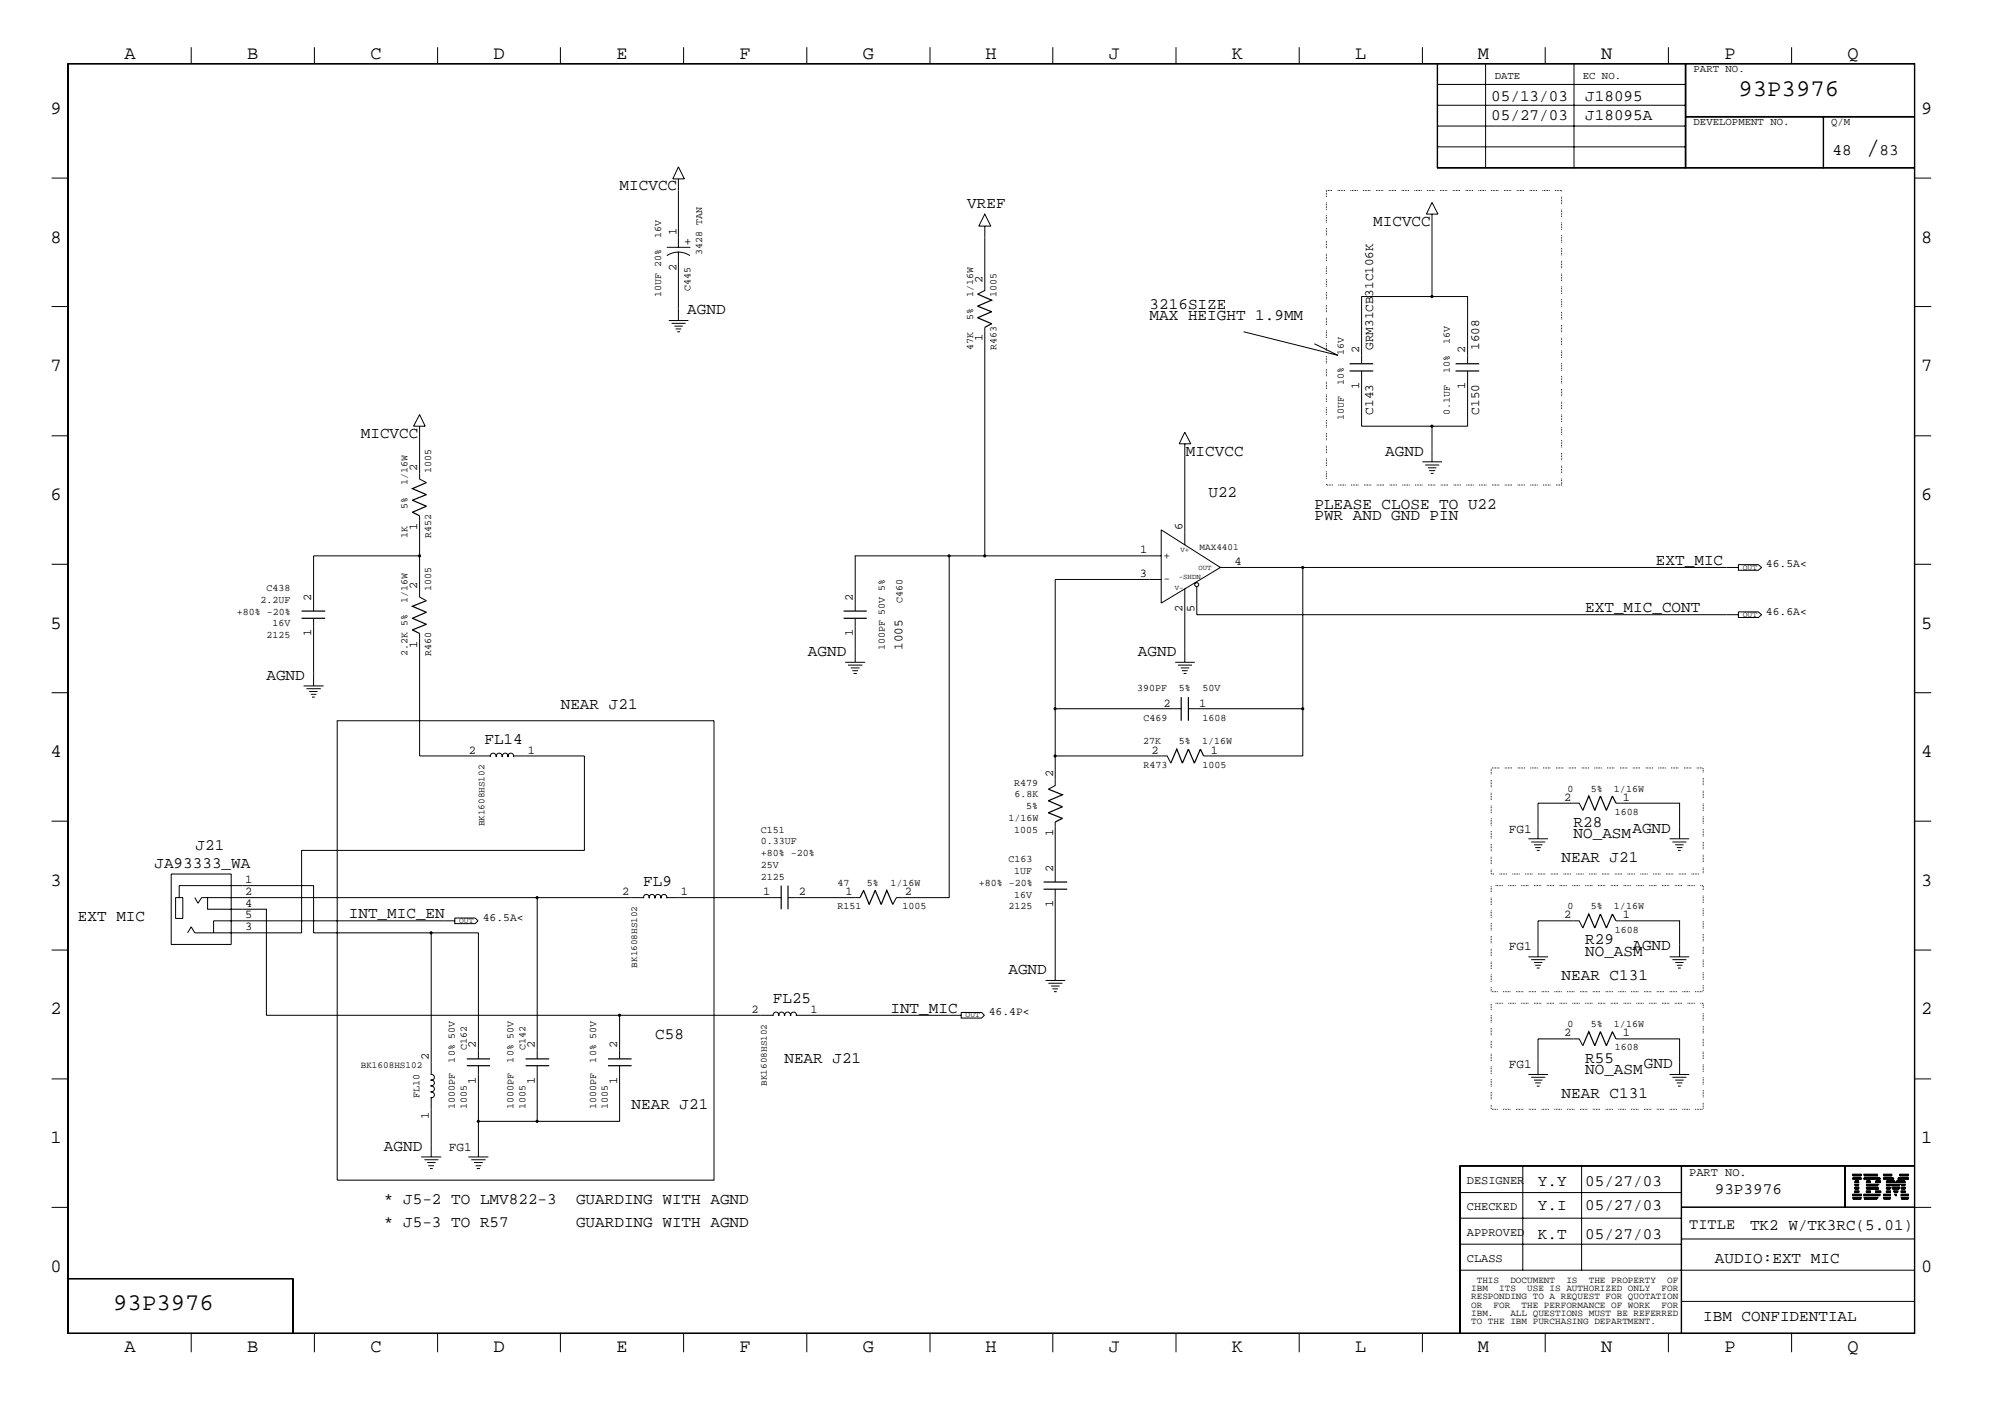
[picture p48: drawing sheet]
<svg xmlns="http://www.w3.org/2000/svg" width="423mm" height="299mm" viewBox="0 0 423 299" stroke-linecap="round" stroke-linejoin="round" font-family="sans-serif">
<defs><g id="words">
<text font-size="5.2" x="395" y="32.9">/</text>
<g font-size="5.1">
<text x="368" y="20.4">93P3976</text>
<text x="24" y="277.1">93P3976</text>
</g>
<g font-size="4">
<text x="26.3" y="12.4">A</text>
<text x="52.3" y="12.4">B</text>
<text x="78.4" y="12.4">C</text>
<text x="104.5" y="12.4">D</text>
<text x="130.5" y="12.4">E</text>
<text x="156.5" y="12.4">F</text>
<text x="182.6" y="12.4">G</text>
<text x="208.6" y="12.4">H</text>
<text x="234.7" y="12.4">J</text>
<text x="260.8" y="12.4">K</text>
<text x="286.9" y="12.4">L</text>
<text x="312.8" y="12.4">M</text>
<text x="338.9" y="12.4">N</text>
<text x="365" y="12.4">P</text>
<text x="391.1" y="12.4">Q</text>
<text x="10.7" y="24">9</text>
<text x="406.7" y="24">9</text>
<text x="10.7" y="51.3">8</text>
<text x="406.7" y="51.3">8</text>
<text x="10.7" y="78.5">7</text>
<text x="406.7" y="78.5">7</text>
<text x="10.7" y="105.7">6</text>
<text x="406.7" y="105.7">6</text>
<text x="10.7" y="133">5</text>
<text x="406.7" y="133">5</text>
<text x="10.7" y="160.2">4</text>
<text x="406.7" y="160.2">4</text>
<text x="10.7" y="187.4">3</text>
<text x="406.7" y="187.4">3</text>
<text x="10.7" y="214.6">2</text>
<text x="406.7" y="214.6">2</text>
<text x="10.7" y="241.9">1</text>
<text x="406.7" y="241.9">1</text>
<text x="10.7" y="269.1">0</text>
<text x="406.7" y="269.1">0</text>
<text x="26.3" y="286.1">A</text>
<text x="52.3" y="286.1">B</text>
<text x="78.4" y="286.1">C</text>
<text x="104.5" y="286.1">D</text>
<text x="130.5" y="286.1">E</text>
<text x="156.5" y="286.1">F</text>
<text x="182.6" y="286.1">G</text>
<text x="208.6" y="286.1">H</text>
<text x="234.7" y="286.1">J</text>
<text x="260.8" y="286.1">K</text>
<text x="286.9" y="286.1">L</text>
<text x="312.8" y="286.1">M</text>
<text x="338.9" y="286.1">N</text>
<text x="365" y="286.1">P</text>
<text x="391.1" y="286.1">Q</text>
</g>
<g font-size="3.4">
<text x="315.6" y="21.3">05/13/03</text>
<text x="335.5" y="21.3">J18095</text>
<text x="315.6" y="25.4">05/27/03</text>
<text x="335.5" y="25.4">J18095A</text>
<text x="387.9" y="32.9">48</text>
<text x="397.8" y="32.9">83</text>
<text x="131.1" y="40.3">MICVCC</text>
<text x="204.7" y="44">VREF</text>
<text x="290.7" y="47.8">MICVCC</text>
<text x="243.3" y="65.3">3216SIZE</text>
<text x="145.5" y="66.5">AGND</text>
<text x="243.3" y="67.7">MAX HEIGHT 1.9MM</text>
<text x="76.4" y="92.6">MICVCC</text>
<text x="251" y="96.4">MICVCC</text>
<text x="293.2" y="96.4">AGND</text>
<text x="255.8" y="105.2">U22</text>
<text x="278.2" y="107.6">PLEASE CLOSE TO U22</text>
<text x="278.2" y="110.1">PWR AND GND PIN</text>
<text x="350.5" y="119.5">EXT_MIC</text>
<text x="335.5" y="129.5">EXT_MIC_CONT</text>
<text x="56.4" y="143.8">AGND</text>
<text x="171" y="138.8">AGND</text>
<text x="240.9" y="138.8">AGND</text>
<text x="118.7" y="149.9">NEAR J21</text>
<text x="102.5" y="157.5">FL14</text>
<text x="41.4" y="179.9">J21</text>
<text x="333.1" y="177.4">NO_ASM</text>
<text x="333.1" y="174.9">R28</text>
<text x="345.5" y="176.2">AGND</text>
<text x="32.7" y="183.6">JA93333_WA</text>
<text x="330.5" y="182.4">NEAR J21</text>
<text x="136.1" y="187.4">FL9</text>
<text x="16.5" y="194.8">EXT MIC</text>
<text x="73.8" y="194.3">INT_MIC_EN</text>
<text x="335.5" y="202.4">NO_ASM</text>
<text x="335.5" y="199.8">R29</text>
<text x="345.5" y="201.1">AGND</text>
<text x="213.4" y="206.1">AGND</text>
<text x="330.5" y="207.3">NEAR C131</text>
<text x="163.6" y="212.3">FL25</text>
<text x="188.5" y="214.3">INT_MIC</text>
<text x="138.7" y="219.8">C58</text>
<text x="166" y="224.8">NEAR J21</text>
<text x="335.5" y="227.2">NO_ASM</text>
<text x="335.5" y="224.8">R55</text>
<text x="348" y="226">GND</text>
<text x="330.5" y="232.2">NEAR C131</text>
<text x="133.7" y="234.7">NEAR J21</text>
<text x="81.3" y="243.4">AGND</text>
<text x="325.5" y="251">Y.Y</text>
<text x="335.5" y="251">05/27/03</text>
<text x="81.3" y="254.7">* J5-2 TO LMV822-3</text>
<text x="121.9" y="254.7">GUARDING WITH AGND</text>
<text x="325.5" y="255.9">Y.I</text>
<text x="335.5" y="255.9">05/27/03</text>
<text x="363" y="252.6">93P3976</text>
<text x="81.3" y="259.7">* J5-3 TO R57</text>
<text x="121.9" y="259.7">GUARDING WITH AGND</text>
<text x="325.5" y="262.1">K.T</text>
<text x="335.5" y="262.1">05/27/03</text>
<text x="370.4" y="260.2">TK2 W/TK3RC(5.01)</text>
<text x="363" y="267.1">AUDIO:EXT MIC</text>
<text x="360.5" y="279.6">IBM CONFIDENTIAL</text>
</g>
<text font-size="3.2" x="357.5" y="259.9">TITLE</text>
<g font-size="2.7">
<text x="144.9" y="50.3" transform="rotate(90 144.9 50.3)">+</text>
<text x="290.7" y="74" transform="rotate(-90 290.7 74)">GRM31CB31C106K</text>
<text x="313.1" y="74" transform="rotate(-90 313.1 74)">1608</text>
<text x="290.7" y="87.7" transform="rotate(-90 290.7 87.7)">C143</text>
<text x="313.1" y="87.7" transform="rotate(-90 313.1 87.7)">C150</text>
<text x="191" y="137.5" transform="rotate(-90 191 137.5)">1005</text>
<text x="319.4" y="176.2">FG1</text>
<text x="319.4" y="201.1">FG1</text>
<text x="319.4" y="226">FG1</text>
<text x="95" y="243.4">FG1</text>
</g>
<g font-size="2.5">
<text x="143.2" y="49.8" transform="rotate(-90 143.2 49.8)">1</text>
<text x="143.2" y="57.3" transform="rotate(-90 143.2 57.3)">2</text>
<text x="207.9" y="59.8" transform="rotate(-90 207.9 59.8)">2</text>
<text x="207.9" y="72.2" transform="rotate(-90 207.9 72.2)">1</text>
<text x="287.7" y="74.7" transform="rotate(-90 287.7 74.7)">2</text>
<text x="310.1" y="74.7" transform="rotate(-90 310.1 74.7)">2</text>
<text x="287.7" y="82.2" transform="rotate(-90 287.7 82.2)">1</text>
<text x="310.1" y="82.2" transform="rotate(-90 310.1 82.2)">1</text>
<text x="88.3" y="99.7" transform="rotate(-90 88.3 99.7)">2</text>
<text x="88.3" y="112.1" transform="rotate(-90 88.3 112.1)">1</text>
<text x="250.3" y="112.1" transform="rotate(-90 250.3 112.1)">6</text>
<text x="241.3" y="117.1">1</text>
<text x="261.3" y="119.5">4</text>
<text x="88.3" y="124.5" transform="rotate(-90 88.3 124.5)">2</text>
<text x="241.3" y="122.1">3</text>
<text x="65.9" y="127.1" transform="rotate(-90 65.9 127.1)">2</text>
<text x="180.5" y="127.1" transform="rotate(-90 180.5 127.1)">2</text>
<text x="250.3" y="129.5" transform="rotate(-90 250.3 129.5)">2</text>
<text x="252.8" y="129.5" transform="rotate(-90 252.8 129.5)">5</text>
<text x="65.9" y="134.5" transform="rotate(-90 65.9 134.5)">1</text>
<text x="88.3" y="137.1" transform="rotate(-90 88.3 137.1)">1</text>
<text x="180.5" y="134.5" transform="rotate(-90 180.5 134.5)">1</text>
<text x="246.3" y="149.5">2</text>
<text x="253.8" y="149.5">1</text>
<text x="99.2" y="159.4">2</text>
<text x="111.8" y="159.4">1</text>
<text x="243.8" y="159.4">2</text>
<text x="256.3" y="159.4">1</text>
<text x="222.9" y="164.4" transform="rotate(-90 222.9 164.4)">2</text>
<text x="331" y="169.4">2</text>
<text x="343.5" y="169.4">1</text>
<text x="222.9" y="177" transform="rotate(-90 222.9 177)">1</text>
<text x="222.9" y="184.4" transform="rotate(-90 222.9 184.4)">2</text>
<text x="51.9" y="186.9">1</text>
<text x="51.9" y="189.4">2</text>
<text x="51.9" y="191.9">4</text>
<text x="131.7" y="189.4">2</text>
<text x="144.1" y="189.4">1</text>
<text x="161.5" y="189.4">1</text>
<text x="169.1" y="189.4">2</text>
<text x="179" y="189.4">1</text>
<text x="191.5" y="189.4">2</text>
<text x="222.9" y="191.9" transform="rotate(-90 222.9 191.9)">1</text>
<text x="51.9" y="196.9">3</text>
<text x="51.9" y="194.3">5</text>
<text x="331" y="194.3">2</text>
<text x="343.5" y="194.3">1</text>
<text x="159.1" y="214.3">2</text>
<text x="171.5" y="214.3">1</text>
<text x="100.8" y="221.7" transform="rotate(-90 100.8 221.7)">2</text>
<text x="113.2" y="221.7" transform="rotate(-90 113.2 221.7)">2</text>
<text x="130.6" y="221.7" transform="rotate(-90 130.6 221.7)">2</text>
<text x="331" y="219.3">2</text>
<text x="343.5" y="219.3">1</text>
<text x="90.8" y="224.3" transform="rotate(-90 90.8 224.3)">2</text>
<text x="100.8" y="229.3" transform="rotate(-90 100.8 229.3)">1</text>
<text x="113.2" y="229.3" transform="rotate(-90 113.2 229.3)">1</text>
<text x="130.6" y="229.3" transform="rotate(-90 130.6 229.3)">1</text>
<text x="90.8" y="236.7" transform="rotate(-90 90.8 236.7)">1</text>
<text x="310.5" y="250.5">DESIGNER</text>
<text x="357.5" y="248.8">PART NO.</text>
<text x="310.5" y="256">CHECKED</text>
<text x="310.5" y="261.5">APPROVED</text>
<text x="310.5" y="267">CLASS</text>
</g>
<g font-size="2.4">
<text x="246.3" y="118.2">+</text>
<text x="246.3" y="123.2">-</text>
<text x="373.8" y="120.1">46.5A&lt;</text>
<text x="373.8" y="130">46.6A&lt;</text>
<text x="102.2" y="194.8">46.5A&lt;</text>
<text x="209.3" y="214.8">46.4P&lt;</text>
</g>
<g font-size="2.3">
<text x="316.4" y="16.7">DATE</text>
<text x="335" y="16.7">EC NO.</text>
<text x="358.5" y="15.2">PART NO.</text>
<text x="358.5" y="26.5">DEVELOPMENT NO.</text>
<text x="387.6" y="26.5">Q/M</text>
</g>
<g font-size="2.1">
<text x="140" y="50.4" transform="rotate(-90 140 50.4)">16V</text>
<text x="148.6" y="54" transform="rotate(-90 148.6 54)">3428 TAN</text>
<text x="140" y="62.8" transform="rotate(-90 140 62.8)">10UF 20%</text>
<text x="146.1" y="61.5" transform="rotate(-90 146.1 61.5)">C445</text>
<text x="206" y="62.7" transform="rotate(-90 206 62.7)">1/16W</text>
<text x="210.9" y="62.7" transform="rotate(-90 210.9 62.7)">1005</text>
<text x="206" y="67.7" transform="rotate(-90 206 67.7)">5%</text>
<text x="206" y="74" transform="rotate(-90 206 74)">47K</text>
<text x="210.9" y="74" transform="rotate(-90 210.9 74)">R463</text>
<text x="284.5" y="75.2" transform="rotate(-90 284.5 75.2)">16V</text>
<text x="306.9" y="72.7" transform="rotate(-90 306.9 72.7)">16V</text>
<text x="284.5" y="81.4" transform="rotate(-90 284.5 81.4)">10%</text>
<text x="306.9" y="79" transform="rotate(-90 306.9 79)">10%</text>
<text x="284.5" y="88.9" transform="rotate(-90 284.5 88.9)">10UF</text>
<text x="306.9" y="87.7" transform="rotate(-90 306.9 87.7)">0.1UF</text>
<text x="91.3" y="100.2" transform="rotate(-90 91.3 100.2)">1005</text>
<text x="86.3" y="107.6" transform="rotate(-90 86.3 107.6)">5%</text>
<text x="86.3" y="102.6" transform="rotate(-90 86.3 102.6)">1/16W</text>
<text x="86.3" y="113.9" transform="rotate(-90 86.3 113.9)">1K</text>
<text x="91.3" y="113.9" transform="rotate(-90 91.3 113.9)">R452</text>
<text x="56.4" y="125.1">C438</text>
<text x="91.3" y="125.1" transform="rotate(-90 91.3 125.1)">1005</text>
<text x="50.1" y="130">+80% -20%</text>
<text x="55.1" y="127.6">2.2UF</text>
<text x="86.3" y="127.6" transform="rotate(-90 86.3 127.6)">1/16W</text>
<text x="191" y="127.6" transform="rotate(-90 191 127.6)">C460</text>
<text x="56.4" y="135">2125</text>
<text x="57.7" y="132.5">16V</text>
<text x="187.3" y="137.5" transform="rotate(-90 187.3 137.5)">100PF 50V 5%</text>
<text x="86.3" y="138.8" transform="rotate(-90 86.3 138.8)">2.2K 5%</text>
<text x="91.3" y="138.8" transform="rotate(-90 91.3 138.8)">R460</text>
<text x="240.7" y="146.2">390PF</text>
<text x="249.5" y="146.2">5%</text>
<text x="254.5" y="146.2">50V</text>
<text x="242.1" y="152.5">C469</text>
<text x="254.5" y="152.5">1608</text>
<text x="242" y="157.5">27K</text>
<text x="249.5" y="157.5">5%</text>
<text x="254.4" y="157.5">1/16W</text>
<text x="214.6" y="166.2">R479</text>
<text x="242.1" y="162.5">R473</text>
<text x="254.5" y="162.5">1005</text>
<text x="331.8" y="167.5">0</text>
<text x="336.7" y="167.5">5%</text>
<text x="341.6" y="167.5">1/16W</text>
<text x="213.4" y="173.7">1/16W</text>
<text x="214.7" y="168.7">6.8K</text>
<text x="217.2" y="171.2">5%</text>
<text x="341.8" y="172.4">1608</text>
<text x="161" y="178.6">0.33UF</text>
<text x="161" y="176.2">C151</text>
<text x="214.6" y="176.2">1005</text>
<text x="161" y="183.6">25V</text>
<text x="161" y="181.1">+80% -20%</text>
<text x="213.4" y="182.4">C163</text>
<text x="214.6" y="184.9">1UF</text>
<text x="161" y="186.1">2125</text>
<text x="177.3" y="187.4">47</text>
<text x="183.5" y="187.4">5%</text>
<text x="188.5" y="187.4">1/16W</text>
<text x="207.2" y="187.4">+80% -20%</text>
<text x="214.6" y="189.9">16V</text>
<text x="177.3" y="192.4">R151</text>
<text x="191" y="192.4">1005</text>
<text x="213.4" y="192.4">2125</text>
<text x="331.8" y="192.4">0</text>
<text x="336.7" y="192.4">5%</text>
<text x="341.6" y="192.4">1/16W</text>
<text x="341.8" y="197.4">1608</text>
<text x="331.8" y="217.3">0</text>
<text x="336.7" y="217.3">5%</text>
<text x="341.6" y="217.3">1/16W</text>
<text x="96.3" y="224.8" transform="rotate(-90 96.3 224.8)">10% 50V</text>
<text x="98.8" y="222.2" transform="rotate(-90 98.8 222.2)">C162</text>
<text x="108.7" y="224.8" transform="rotate(-90 108.7 224.8)">10% 50V</text>
<text x="111.3" y="222.2" transform="rotate(-90 111.3 222.2)">C142</text>
<text x="126.2" y="224.8" transform="rotate(-90 126.2 224.8)">10% 50V</text>
<text x="341.8" y="222.2">1608</text>
<text x="88.8" y="232.2" transform="rotate(-90 88.8 232.2)">FL10</text>
<text x="96.3" y="234.7" transform="rotate(-90 96.3 234.7)">1000PF</text>
<text x="98.8" y="234.7" transform="rotate(-90 98.8 234.7)">1005</text>
<text x="108.7" y="234.7" transform="rotate(-90 108.7 234.7)">1000PF</text>
<text x="111.3" y="234.7" transform="rotate(-90 111.3 234.7)">1005</text>
<text x="126.2" y="234.7" transform="rotate(-90 126.2 234.7)">1000PF</text>
<text x="128.7" y="234.7" transform="rotate(-90 128.7 234.7)">1005</text>
</g>
<g font-size="2">
<text x="253.9" y="116.3">MAX4401</text>
<text x="102.5" y="174.8" transform="rotate(-90 102.5 174.8)">BK1608HS102</text>
<text x="134.9" y="204.7" transform="rotate(-90 134.9 204.7)">BK1608HS102</text>
<text x="76.4" y="226">BK1608HS102</text>
<text x="162.3" y="229.7" transform="rotate(-90 162.3 229.7)">BK1608HS102</text>
<text x="311.4" y="273.1">IBM</text>
<text x="311.4" y="274.9">RESPONDING TO A REQUEST FOR QUOTATION</text>
<text x="312.6" y="271.4">THIS</text>
<text x="317.3" y="273.1">ITS</text>
<text x="319.7" y="271.4">DOCUMENT</text>
<text x="323.3" y="273.1">USE IS AUTHORIZED ONLY</text>
<text x="331.6" y="271.4">IS</text>
<text x="336.3" y="271.4">THE PROPERTY</text>
<text x="351.7" y="273.1">FOR</text>
<text x="352.9" y="271.4">OF</text>
<text x="311.4" y="276.7">OR</text>
<text x="311.4" y="278.5">IBM.</text>
<text x="311.4" y="280.2">TO THE IBM PURCHASING DEPARTMENT.</text>
<text x="316.1" y="276.7">FOR</text>
<text x="319.7" y="278.5">ALL QUESTIONS MUST BE REFERRED</text>
<text x="322.1" y="276.7">THE PERFORMANCE OF WORK</text>
<text x="351.7" y="276.7">FOR</text>
</g>
<g font-size="1.7">
<text x="368.9" y="120.6">OUT</text>
<text x="368.9" y="130.5">OUT</text>
<text x="97.2" y="195.3">OUT</text>
<text x="204.4" y="215.2">OUT</text>
</g>
<g font-size="1.6">
<text x="249.9" y="116.8">V+</text>
<text x="248.7" y="124.8">V-</text>
<text x="249.5" y="122.6">-SHDN</text>
<text x="253.7" y="120.6">OUT</text>
</g>
</g></defs>
<g fill="none" stroke="#000" stroke-width=".25">
<path d="M206.9 62.2l3 1.3-3 1.3 3 1.2-3 1.2 3 1.3-1.5 .8M285.7 78.5h5M285.7 77h5M308.1 78.5h5M308.1 77h5M90.3 102.1l-3 1.3 3 1.2-3 1.2 3 1.3-3 1.3 1.5 .7M63.8 130.8h5M63.8 129.3h5M90.3 127.1l-3 1.2 3 1.2-3 1.3 3 1.3-3 1.2 1.5 .7M178.6 130.8h4.9M178.6 129.3h4.9M250 147.5v5"/>
<path d="M251.5 147.5v5M254.8 159.9l-.7-1.4-1.3 3-1.3-3-1.2 3-1.2-3-1.3 3M221.9 167l3 1.1-3 1.3 3 1.3-3 1.3 3 1.1-1.5 .8M342.1 169.9l-.8-1.5-1.3 3-1.2-3-1.2 3-1.3-3-1.3 3M165.4 187.4v5M166.8 187.4v5M182 189.9l.8-1.5 1.2 2.9 1.3-2.9 1.2 2.9 1.2-2.9 1.3 2.9M220.9 188.1h5M220.9 186.6h5M342.1 194.8l-.8-1.4-1.3 2.9-1.2-2.9-1.2 2.9-1.3-2.9-1.3 2.9M342.1 219.8l-.8-1.5-1.3 2.9-1.2-2.9-1.2 2.9-1.3-2.9-1.3 2.9M98.8 225.5h4.9"/>
<path d="M98.8 224h4.9M111.3 225.5h4.9M111.3 224h4.9M128.7 225.5h5M128.7 224h5"/>
</g>
<g fill="none" stroke="#000" stroke-width=".21">
<path d="M14.3 13.5h391v268.6h-391zM14.5 13.5h390.7v268.5h-390.7zM40.5 10v3.5M66.5 10v3.5M92.6 10v3.5M118.6 10v3.5M144.7 10v3.5M170.8 10v3.5M196.8 10v3.5M222.8 10v3.5M248.9 10v3.5M275 10v3.5"/>
<path d="M301.1 10v3.5M304.2 13.5v22.1h101.1M304.2 17.9h52.5M304.3 13.5v22.1M314.5 13.5v22.1M327.1 10v3.5M333.2 13.5v22.1M353.1 10v3.5M356.7 13.5v22.1M356.9 13.5v22.1M379.2 10v3.5M10.9 37.7h3.4"/>
<path d="M143.6 37.8v14.5M143.6 35.3l1.3 2.5h-2.5zM304.2 35.5h101.1M304.2 26.7h52.5M304.2 22.3h52.5M304.3 31.1h52.4M356.7 24.8h48.6M356.7 24.6h48.6M385.9 24.8v10.8M386 24.8v10.8M405.3 37.7h3.5M141.1 52.3h5"/>
<path d="M141.2 54.1a4.4 4.4 0 0 1 4.8 0M143.6 53.3v14.4M208.4 47.8v13.7l-1.5 .7M208.4 45.3l1.3 2.5h-2.5zM303.1 45.3v17.4M303.1 42.8l1.3 2.5h-2.5zM10.9 64.9h3.4M141.6 67.8h4.1M142.2 68.4h2.9M142.7 69h1.8M143 69.6h1.2M143.3 70.2h.6"/>
<path d="M208.4 69.3v48.3M263.2 70.2l20 5-5-2.5M288.2 77v-14.3h22.4v14.3M288.2 78.5v11.7h22.4v-11.7M405.3 64.9h3.5M10.9 92.2h3.4M88.8 90.2v11.1l1.5 .8M88.8 87.7l1.2 2.5h-2.5zM250.8 93.9v21.4M250.8 91.4l1.3 2.5h-2.5zM301.1 97.7h4.1M301.7 98.4h2.9"/>
<path d="M302.3 99h1.7M302.5 99.6h1.3M303.1 90.2v7.4M405.3 92.2h3.5M10.9 119.4h3.4M88.8 109.1v17.2l1.5 .8M88.8 117.6h-22.4v11.7M200.9 117.6h44.9M245.8 112.1l12.5 8-12.5 7.5zM302.9 100.2h.5M368 119.5h4.2l.7 .6-.7 .5h-4.2zM405.3 119.4h3.5"/>
<path d="M66.4 130.8v14.2M88.8 134v25.9h14.9M181 129.3v-11.7h19.9v72.3h-11.2l-.7 1.4M181 130.8v9.2M245.8 122.6h-22.4v27.3h26.6M250.8 124.5v15.5M253.3 124.2v5.8h114.7M258.3 120.1h109.7M275.8 120.1v39.8h-21M368 129.5h4.2l.7 .5-.7 .6h-4.2zM10.9 146.6h3.4M64.3 145.1h4.2"/>
<path d="M64.9 145.7h3M65.4 146.3h1.8M65.8 146.9h1.2M66 147.5h.6M71.4 152.5h79.7v97.2h-79.7zM108.7 159.9h15v20h-59.9v17.5h-22.6l-.7-1.3-.8 1.3M178.9 140.1h4.2M179.5 140.7h3M180.1 141.3h1.8M180.4 141.9h1.2M180.7 142.5h.7M223.4 149.9v16.3l-1.5 .8"/>
<path d="M223.4 159.9h23.7l.7 1.6M248.8 140.1h4.1M249.3 140.7h3M249.9 141.3h1.8M250.2 141.9h1.2M250.5 142.5h.6M251.5 149.9h24.3M405.3 146.6h3.5M10.9 173.7h3.4M103.8 160.1a.59 .59 0 0 1 .6-.8 .59 .59 0 0 1 .5 .9M105.1 160.1a.59 .59 0 0 1 .6-.8 .59 .59 0 0 1 .5 .9M106.4 160.1a.59 .59 0 0 1 .5-.8 .59 .59 0 0 1 .6 .9"/>
<path d="M107.6 160.1a.59 .59 0 0 1 .5-.8 .59 .59 0 0 1 .6 .9M223.4 173.9v12.7M323.5 177.5h4.2M324.1 178.1h3M324.7 178.7h1.8M325 179.3h1.1M325.3 179.9h.6M335 171.4l-.7-1.5h-8.8v7.5M342.1 169.9h13.4v7.5M353.4 177.5h4.1M354 178.1h3M354.6 178.7h1.8"/>
<path d="M354.9 179.3h1.2M355.2 179.9h.6M405.3 173.7h3.5M36.2 184.9h12.7v14.9h-12.7zM37.2 189.9h1.5v4.4h-1.5zM37.9 189.9v-2.5h28.5v10h34.9v26.6M41.2 189.9l.7 1.2 .8-1.2h71v34.1M43.9 189.9v2.5h12.5v22.4h107.2M91.3 197.4v29.8M96.3 194.2h4.3l.6 .6-.6 .6h-4.3zM96.3 194.8h-51.1v2.6M113.7 189.9h22.4"/>
<path d="M136.3 190a.59 .59 0 0 1 .5-.8 .59 .59 0 0 1 .6 .8M137.5 190a.59 .59 0 0 1 .5-.8 .59 .59 0 0 1 .6 .8M138.7 190a.59 .59 0 0 1 .6-.8 .59 .59 0 0 1 .5 .8M140 190a.59 .59 0 0 1 .6-.8 .59 .59 0 0 1 .5 .8M141.1 189.9h24.3M166.8 189.9h15.2M223.4 188.1v19.2M335 196.3l-.7-1.5h-8.8v7.6M342.1 194.8h13.4v7.6M10.9 201h3.4M131.1 214.8v9.2M163.7 214.9a.59 .59 0 0 1 .6-.8 .59 .59 0 0 1 .5 .8"/>
<path d="M164.9 214.9a.59 .59 0 0 1 .5-.8 .59 .59 0 0 1 .6 .8M166.2 214.9a.59 .59 0 0 1 .5-.8 .59 .59 0 0 1 .6 .8M167.4 214.9a.59 .59 0 0 1 .6-.8 .59 .59 0 0 1 .5 .8M168.6 214.8h34.9M203.5 214.2h4.3l.6 .6-.6 .6h-4.3zM221.3 207.4h4.2M221.9 208h3M222.5 208.6h1.8M222.8 209.2h1.1M223.1 209.8h.6M323.5 202.4h4.2M324.1 203h3"/>
<path d="M324.7 203.6h1.8M325 204.2h1.1M325.3 204.8h.6M342.1 219.8h13.4v7.4M353.4 202.4h4.1M354 203h3M354.6 203.6h1.8M354.9 204.2h1.2M355.2 204.8h.6M405.3 201h3.5M10.9 228.3h3.4M91.1 231.1a.59 .59 0 0 1 .8 .6 .59 .59 0 0 1-.8 .5"/>
<path d="M91.1 229.8a.59 .59 0 0 1 .8 .6 .59 .59 0 0 1-.8 .5M91.1 228.6a.59 .59 0 0 1 .8 .5 .59 .59 0 0 1-.8 .6M91.1 227.4a.59 .59 0 0 1 .8 .5 .59 .59 0 0 1-.8 .6M91.3 232.2v12.5M101.3 225.5v19.2M113.7 225.5v11.7h-12.4M131.1 225.5v11.7h-17.4M323.5 227.3h4.2M324.1 227.9h3M324.7 228.5h1.8M325 229.1h1.1M325.3 229.8h.6"/>
<path d="M335 221.2l-.7-1.4h-8.8v7.4M353.4 227.3h4.1M354 227.9h3M354.6 228.5h1.8M354.9 229.1h1.2M355.2 229.8h.6M405.3 228.3h3.5M10.9 255.4h3.4M89.2 244.8h4.2M89.8 245.4h3M90.4 246h1.8M90.7 246.6h1.2"/>
<path d="M91 247.2h.6M99.1 244.8h4.3M99.7 245.4h3.1M100.3 246h1.9M100.7 246.6h1.2M100.9 247.2h.7M308.9 246.7h96.4M308.9 257.7h47M308.9 252.3h47M309.1 246.6v35.4M322.3 246.6v22.1M334.8 246.6v22.1"/>
<path d="M355.9 246.6v35.4M355.9 255.4h49.4M355.9 255.4h52.9M390.5 246.6v8.8M390.6 246.6v8.8M392.2 253.3l1.8 .1zM392.2 252.9l1.8 .1zM392.2 252.8l1.8 .1zM392.2 252.6l1.8 .1zM392.2 249.3h1.8v.2h-1.8zM392.2 249.3h1.8zM392.2 248.6l1.8 .1z"/>
<path d="M392.2 248.4l1.8 .1zM392.2 253.7h1.8h-1.8M392.2 253.5h1.8h-1.8M392.2 249.2h1.8h-1.8M392.2 248.8h1.8h-1.8M392.6 252.2l.8 .1zM392.6 252.1h.8zM392.6 252l.8 .1zM392.6 251.4l.8 .1zM392.6 251.2l.8 .1zM392.6 250.5l.8 .1zM392.6 250.1l.8 .1z"/>
<path d="M392.6 251.5h.8h-.8M392.6 250.9h.8h-.8M392.6 250.7h.8h-.8M392.6 250h.8h-.8M392.6 249.9h.8h-.8M394.5 253.3l3 .1zM394.5 248.6l2.9 .1zM394.5 248.4l2.8 .1zM394.5 252.9l3.3 .1zM394.5 252.8l3.4 .1zM394.5 252.6l3.4 .1zM394.5 249.3h3.4v.2h-3.4z"/>
<path d="M394.5 249.3h3.4zM394.5 253.7h2.8h-2.8M394.5 253.5h2.9h-2.9M394.5 248.8h3h-3M394.5 249.2h3.3h-3.3M395.1 251.4l2.5 .1zM395.1 251.2l2.4 .1zM395.1 250.5l2.6 .1zM395.1 252.2l.8 .1zM395.1 252.1h.8zM395.1 252l.8 .1zM395.1 250.1l.8 .1z"/>
<path d="M395.1 251.5h2.6h-2.6M395.1 250.9h2.4h-2.4M395.1 250.7h2.5h-2.5M395.1 250h.8h-.8M395.1 249.9h.8h-.8M397 252.2l1.1 .1zM397 252.1h1.1zM397 252l1 .1zM397 250.1l1 .1zM397 250h1.1h-1.1M397 249.9h1.1h-1.1M398.7 253.3l1.4 .1z"/>
<path d="M398.7 252.9l1.4 .1zM398.7 252.8l1.4 .1zM398.7 252.6l1.4 .1zM398.7 249.3h2.1v.2h-2.1zM398.7 249.3h2.1zM398.7 248.6l1.8 .1zM398.7 248.4l1.7 .1zM398.7 253.7h1.4h-1.4M398.7 253.5h1.4h-1.4M398.7 249.2h2h-2M398.7 248.8h1.8h-1.8M399.3 252.2l.8 .1z"/>
<path d="M399.3 252.1h.8zM399.3 252l.8 .1zM399.3 251.4l.8 .1zM399.3 251.2l.8 .1zM399.3 250.5l.8 .1zM399.3 250.1l1.9 .1zM399.3 251.5h.8h-.8M399.3 250.9h.8h-.8M399.3 250.7h.8h-.8M399.3 250h1.9h-1.9M399.3 249.9h1.8h-1.8M400.3 250.5l2 .1z"/>
<path d="M400.4 250.9h1.8h-1.8M400.4 250.7h1.8h-1.8M400.5 251.2l1.6 .1zM400.6 251.4l1.5 .1zM400.6 251.5h1.4h-1.4M400.8 252l.9 .1zM400.9 252.1h.8zM401 252.2l.7 .1zM401.1 252.6l.3 .1zM401.2 252.8l.2 .1zM401.2 252.9l.2 .1zM401.4 250.1l1.9 .1z"/>
<path d="M401.4 250h1.9h-1.9M401.4 249.9h1.9h-1.9M401.7 249.3h2.2v.2h-2.2zM401.8 249.3h2.1zM401.8 249.2h2.1h-2.1M402.1 248.6l1.8 .1zM402.1 248.8h1.8h-1.8M402.2 248.4l1.7 .1zM402.4 253.3l1.5 .1zM402.4 252.9l1.5 .1zM402.4 252.8l1.5 .1zM402.4 252.6l1.5 .1z"/>
<path d="M402.4 252.2l.9 .1zM402.4 252.1h.9zM402.4 252l.9 .1zM402.4 251.4l.9 .1zM402.4 251.2l.9 .1zM402.4 250.5l.9 .1zM402.4 253.7h1.5h-1.5M402.4 253.5h1.5h-1.5M402.4 251.5h.9h-.9M402.4 250.9h.9h-.9M402.4 250.7h.9h-.9M405.3 246.6h-96.4v35.4"/>
<path d="M14.3 270.5h47.8v11.5M14.3 270.6h47.8M62 270.5v11.5M308.9 268.7h96.4M308.9 263.2h47M355.9 275.3h49.4M355.9 262.1h49.4M40.5 282v4.1M66.5 282v4.1M92.6 282v4.1M118.6 282v4.1M144.7 282v4.1"/>
<path d="M170.8 282v4.1M196.8 282v4.1M222.8 282v4.1M248.9 282v4.1M275 282v4.1M301.1 282v4.1M327.1 282v4.1M353.1 282v4.1M379.2 282v4.1"/>
<circle cx="253.3" cy="123.7" r=".42"/>
</g>
<path d="M280.8 40.3v62.3M280.8 102.6h49.7M330.5 102.6v-62.3h-49.7M315.6 162.5v22.4h44.9M360.5 162.5h-44.9M315.6 187.4v22.4M360.5 184.9v-22.4M315.6 209.8h44.9M315.6 212.3v22.4M360.5 209.8v-22.4h-44.9M315.6 234.7h44.9M360.5 234.7v-22.4h-44.9" fill="none" stroke="#000" stroke-width=".21" stroke-dasharray=".2 .2 .2 .2 .2 .2 .2 .2 .2 1.2" stroke-dashoffset=".2" stroke-linecap="butt"/>
<g fill="#000">
<circle cx="303.1" cy="62.7" r=".34"/>
<circle cx="303.1" cy="90.2" r=".34"/>
<circle cx="88.8" cy="117.6" r=".34"/>
<circle cx="200.9" cy="117.6" r=".34"/>
<circle cx="208.4" cy="117.6" r=".34"/>
<circle cx="275.7" cy="120.1" r=".34"/>
<circle cx="223.3" cy="159.9" r=".34"/>
<circle cx="223.3" cy="149.9" r=".34"/>
<circle cx="275.7" cy="149.9" r=".34"/>
<circle cx="91.2" cy="197.4" r=".34"/>
<circle cx="113.7" cy="189.9" r=".34"/>
<circle cx="131.1" cy="214.8" r=".34"/>
<circle cx="101.2" cy="237.2" r=".34"/>
<circle cx="113.7" cy="237.2" r=".34"/>
</g>
<use href="#words"/>
</svg>
